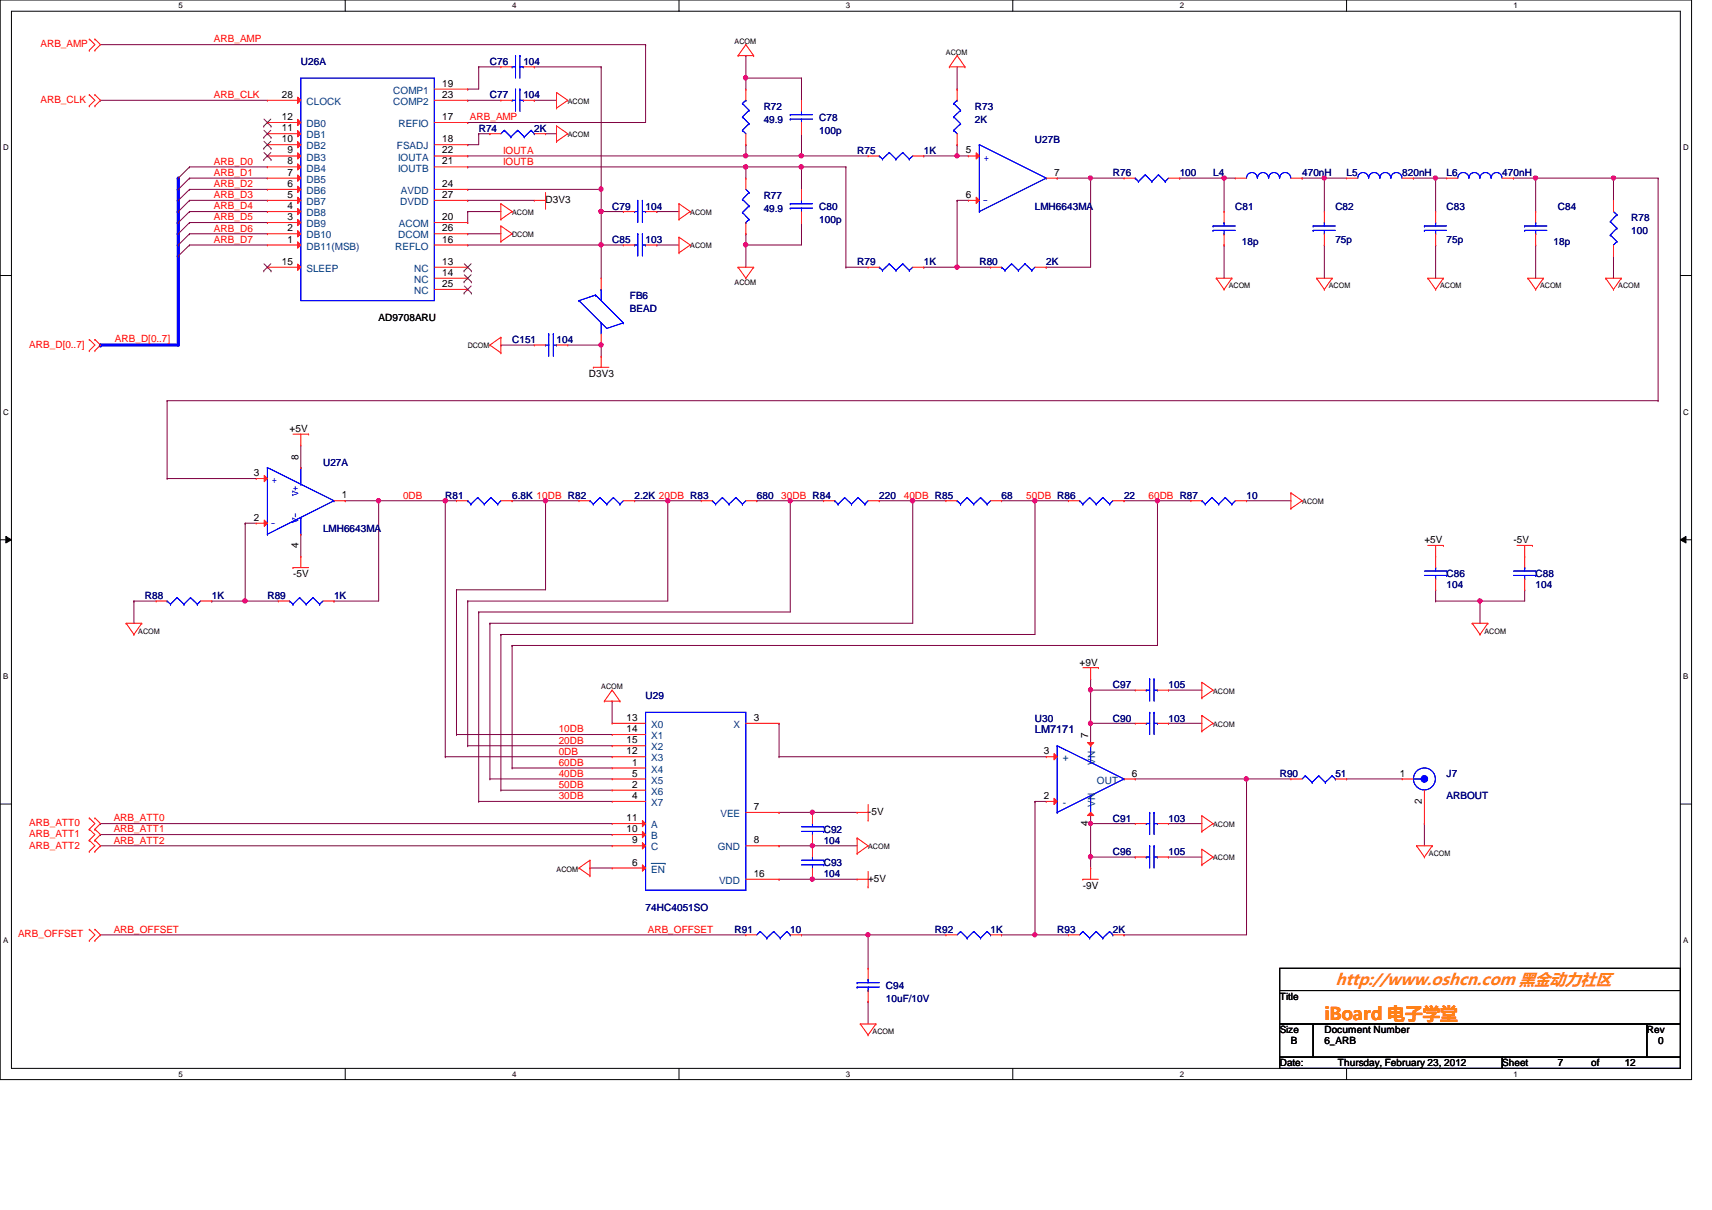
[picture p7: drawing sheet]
<svg xmlns="http://www.w3.org/2000/svg" width="297mm" height="210mm" viewBox="0 0 297 210" stroke-linecap="round" stroke-linejoin="round" font-family="sans-serif">
<defs><g id="words">
<text font-size="3" fill="#ff8000" x="229.8" y="177">iBoard 电子学堂</text>
<text font-size="2.8" fill="#ff8000" x="231.7" y="170.8">http://www.oshcn.com 黑金动力社区</text>
<text font-size="1.9" fill="#000080" x="179.6" y="127.2">LM7171</text>
<g font-size="1.7" fill="#f00">
<text x="7" y="8.2">ARB_AMP</text>
<text x="37.1" y="7.4">ARB_AMP</text>
<text x="7" y="17.8">ARB_CLK</text>
<text x="37.1" y="17">ARB_CLK</text>
<text x="81.5" y="20.9">ARB_AMP</text>
<text x="37.1" y="28.6">ARB_D0</text>
<text x="87.3" y="28.6">IOUTB</text>
<text x="87.3" y="26.7">IOUTA</text>
<text x="37.1" y="30.5">ARB_D1</text>
<text x="37.1" y="32.5">ARB_D2</text>
<text x="37.1" y="34.4">ARB_D3</text>
<text x="37.1" y="36.3">ARB_D4</text>
<text x="37.1" y="38.2">ARB_D5</text>
<text x="37.1" y="40.2">ARB_D6</text>
<text x="37.1" y="42.1">ARB_D7</text>
<text x="19.9" y="59.3">ARB_D[0..7]</text>
<text x="5.1" y="60.3">ARB_D[0..7]</text>
<text x="69.9" y="86.5">0DB</text>
<text x="135.5" y="86.5">30DB R84</text>
<text x="156.8" y="86.5">40DB R85</text>
<text x="178.1" y="86.5">50DB R86</text>
<text x="199.3" y="86.5">60DB R87</text>
<text x="96.9" y="130.9">0DB</text>
<text x="96.9" y="127">10DB</text>
<text x="96.9" y="129">20DB</text>
<text x="96.9" y="132.8">60DB</text>
<text x="96.9" y="134.7">40DB</text>
<text x="96.9" y="136.7">50DB</text>
<text x="5.1" y="143.3">ARB_ATT0</text>
<text x="19.7" y="142.5">ARB_ATT0</text>
<text x="96.9" y="138.6">30DB</text>
<text x="5.1" y="145.2">ARB_ATT1</text>
<text x="5.1" y="147.2">ARB_ATT2</text>
<text x="19.7" y="144.4">ARB_ATT1</text>
<text x="19.7" y="146.3">ARB_ATT2</text>
<text x="19.7" y="161.8">ARB_OFFSET</text>
<text x="112.4" y="161.8">ARB_OFFSET</text>
<text x="3.1" y="162.6">ARB_OFFSET</text>
</g>
<g font-size="1.7" fill="#000080">
<text x="52.2" y="11.3">U26A</text>
<text x="85" y="11.3">C76</text>
<text x="90.8" y="11.3">104</text>
<text x="85" y="17.1">C77</text>
<text x="90.8" y="17.1">104</text>
<text x="83.1" y="22.9">R74</text>
<text x="92.7" y="22.9">2K</text>
<text x="132.5" y="19">R72</text>
<text x="132.5" y="21.3">49.9</text>
<text x="142.2" y="20.9">C78</text>
<text x="142.2" y="23.2">100p</text>
<text x="169.2" y="19">R73</text>
<text x="169.2" y="21.3">2K</text>
<text x="148.7" y="26.7">R75</text>
<text x="160.3" y="26.7">1K</text>
<text x="179.6" y="24.8">U27B</text>
<text x="132.5" y="34.5">R77</text>
<text x="193.1" y="30.6">R76</text>
<text x="204.7" y="30.6">100</text>
<text x="210.5" y="30.6">L4</text>
<text x="225.9" y="30.6">470nH</text>
<text x="233.6" y="30.6">L5</text>
<text x="243.3" y="30.6">820nH</text>
<text x="251" y="30.6">L6</text>
<text x="260.6" y="30.6">470nH</text>
<text x="106.2" y="36.4">C79</text>
<text x="112" y="36.4">104</text>
<text x="132.5" y="36.7">49.9</text>
<text x="142.2" y="36.4">C80</text>
<text x="142.2" y="38.7">100p</text>
<text x="179.6" y="36.4">LMH6643MA</text>
<text x="214.3" y="36.4">C81</text>
<text x="231.7" y="36.4">C82</text>
<text x="251" y="36.4">C83</text>
<text x="270.3" y="36.4">C84</text>
<text x="283" y="38.3">R78</text>
<text x="283" y="40.6">100</text>
<text x="106.2" y="42.2">C85</text>
<text x="112" y="42.2">103</text>
<text x="148.7" y="46">R79</text>
<text x="160.3" y="46">1K</text>
<text x="169.9" y="46">R80</text>
<text x="181.5" y="46">2K</text>
<text x="215.5" y="42.5">18p</text>
<text x="231.7" y="42.2">75p</text>
<text x="251" y="42.2">75p</text>
<text x="269.5" y="42.5">18p</text>
<text x="109.3" y="51.8">FB6</text>
<text x="88.9" y="59.5">C151</text>
<text x="96.6" y="59.5">104</text>
<text x="109.3" y="54.1">BEAD</text>
<text x="56" y="80.8">U27A</text>
<text x="77.3" y="86.6">R81</text>
<text x="88.9" y="86.6">6.8K 10DB R82</text>
<text x="110.1" y="86.6">2.2K 20DB R83</text>
<text x="131.3" y="86.6">680</text>
<text x="152.6" y="86.6">220</text>
<text x="173.8" y="86.6">68</text>
<text x="195" y="86.6">22</text>
<text x="216.3" y="86.6">10</text>
<text x="56" y="92.4">LMH6643MA</text>
<text x="251" y="100.1">C86</text>
<text x="266.4" y="100.1">C88</text>
<text x="25.1" y="103.9">R88</text>
<text x="36.7" y="103.9">1K</text>
<text x="46.4" y="103.9">R89</text>
<text x="58" y="103.9">1K</text>
<text x="251" y="102">104</text>
<text x="266.4" y="102">104</text>
<text x="193.1" y="119.4">C97</text>
<text x="202.7" y="119.4">105</text>
<text x="112" y="121.3">U29</text>
<text x="179.6" y="125.2">U30</text>
<text x="193.1" y="125.2">C90</text>
<text x="202.7" y="125.2">103</text>
<text x="222" y="134.8">R90</text>
<text x="231.7" y="134.8">51</text>
<text x="251" y="134.8">J7</text>
<text x="193.1" y="142.5">C91</text>
<text x="202.7" y="142.5">103</text>
<text x="251" y="138.7">ARBOUT</text>
<text x="142.9" y="144.5">C92</text>
<text x="142.9" y="146.4">104</text>
<text x="193.1" y="148.3">C96</text>
<text x="202.7" y="148.3">105</text>
<text x="142.9" y="150.3">C93</text>
<text x="142.9" y="152.2">104</text>
<text x="112" y="158">74HC4051SO</text>
<text x="127.5" y="161.8">R91</text>
<text x="137.1" y="161.8">10</text>
<text x="162.2" y="161.8">R92</text>
<text x="171.9" y="161.8">1K</text>
<text x="183.4" y="161.8">R93</text>
<text x="193.1" y="161.8">2K</text>
<text x="153.7" y="171.5">C94</text>
<text x="153.7" y="173.8">10uF/10V</text>
</g>
<g font-size="1.7">
<text x="48.9" y="17">28</text>
<text x="76.7" y="17">23</text>
<text x="76.7" y="15">19</text>
<text x="48.9" y="22.8">11</text>
<text x="48.9" y="20.8">12</text>
<text x="76.7" y="20.8">17</text>
<text x="48.9" y="24.7">10</text>
<text x="49.9" y="28.5">8</text>
<text x="49.9" y="26.6">9</text>
<text x="76.7" y="28.5">21</text>
<text x="76.7" y="26.6">22</text>
<text x="76.7" y="24.7">18</text>
<text x="167.6" y="26.6">5</text>
<text x="49.9" y="34.3">5</text>
<text x="49.9" y="32.4">6</text>
<text x="49.9" y="30.5">7</text>
<text x="76.7" y="34.3">27</text>
<text x="76.7" y="32.4">24</text>
<text x="94.7" y="35.2">D3V3</text>
<text x="167.6" y="34.3">6</text>
<text x="182.9" y="30.5">7</text>
<text x="49.9" y="40.1">2</text>
<text x="49.9" y="38.2">3</text>
<text x="49.9" y="36.3">4</text>
<text x="76.7" y="40.1">26</text>
<text x="76.7" y="38.2">20</text>
<text x="48.9" y="45.9">15</text>
<text x="49.9" y="42.1">1</text>
<text x="76.7" y="47.8">14</text>
<text x="76.7" y="45.9">13</text>
<text x="76.7" y="42.1">16</text>
<text x="76.7" y="49.8">25</text>
<text x="65.7" y="55.7">AD9708ARU</text>
<text x="102.2" y="65.3">D3V3</text>
<text x="50.2" y="75">+5V</text>
<text x="44.1" y="82.6">3</text>
<text x="51.8" y="79.8" transform="rotate(-90 51.8 79.8)">8</text>
<text x="59.3" y="86.4">1</text>
<text x="44.1" y="90.3">2</text>
<text x="51.8" y="95" transform="rotate(-90 51.8 95)">4</text>
<text x="247.1" y="94.3">+5V</text>
<text x="262.6" y="94.3">-5V</text>
<text x="50.8" y="100.1">-5V</text>
<text x="187.3" y="115.5">+9V</text>
<text x="108.7" y="125.1">13</text>
<text x="130.8" y="125.1">3</text>
<text x="108.7" y="127">14</text>
<text x="108.7" y="128.9">15</text>
<text x="108.7" y="130.9">12</text>
<text x="181.1" y="130.9">3</text>
<text x="188.8" y="128" transform="rotate(-90 188.8 128)">7</text>
<text x="109.7" y="132.8">1</text>
<text x="109.7" y="134.7">5</text>
<text x="109.7" y="136.7">2</text>
<text x="196.4" y="134.7">6</text>
<text x="242.9" y="134.7">1</text>
<text x="108.7" y="142.5">11</text>
<text x="109.7" y="138.6">4</text>
<text x="130.8" y="140.5">7</text>
<text x="150.6" y="141.4">-5V</text>
<text x="181.1" y="138.6">2</text>
<text x="188.8" y="143.3" transform="rotate(-90 188.8 143.3)">4</text>
<text x="246.7" y="139.4" transform="rotate(-90 246.7 139.4)">2</text>
<text x="108.7" y="144.4">10</text>
<text x="109.7" y="146.3">9</text>
<text x="130.8" y="146.3">8</text>
<text x="109.7" y="150.2">6</text>
<text x="130.8" y="152.1">16</text>
<text x="150.6" y="153">+5V</text>
<text x="187.9" y="154.1">-9V</text>
<text x="222" y="173.4">Title</text>
<text x="222" y="179.2">Size</text>
<text x="229.8" y="179.2">Document Number</text>
<text x="285.7" y="179.2">Rev</text>
<text x="222" y="185">Date:</text>
<text x="224" y="181.1">B</text>
<text x="229.8" y="181.1">6_ARB</text>
<text x="232.1" y="185">Thursday, February 23, 2012</text>
<text x="260.6" y="185">Sheet</text>
<text x="270.3" y="185">7</text>
<text x="276.1" y="185">of</text>
<text x="281.9" y="185">12</text>
<text x="287.7" y="181.1">0</text>
</g>
<g font-size="1.7" fill="#004080">
<text x="68.2" y="16.3">COMP1</text>
<text x="53.2" y="22.1">DB0</text>
<text x="53.2" y="18.2">CLOCK</text>
<text x="68.2" y="18.2">COMP2</text>
<text x="69.1" y="22.1">REFIO</text>
<text x="53.2" y="25.9">DB2</text>
<text x="53.2" y="24">DB1</text>
<text x="53.2" y="29.8">DB4</text>
<text x="53.2" y="27.9">DB3</text>
<text x="68.9" y="25.9">FSADJ</text>
<text x="69.1" y="29.8">IOUTB</text>
<text x="69.1" y="27.9">IOUTA</text>
<text x="53.2" y="35.6">DB7</text>
<text x="53.2" y="33.7">DB6</text>
<text x="53.2" y="31.7">DB5</text>
<text x="69.4" y="35.6">DVDD</text>
<text x="69.6" y="33.7">AVDD</text>
<text x="53.2" y="41.4">DB10</text>
<text x="53.2" y="39.4">DB9</text>
<text x="53.2" y="37.5">DB8</text>
<text x="69.1" y="41.4">DCOM</text>
<text x="69.2" y="39.4">ACOM</text>
<text x="53.2" y="43.3">DB11(MSB)</text>
<text x="53.2" y="47.2">SLEEP</text>
<text x="68.6" y="43.3">REFLO</text>
<text x="71.8" y="47.2">NC</text>
<text x="71.8" y="49.1">NC</text>
<text x="71.8" y="51">NC</text>
<text x="113" y="126.3">X0</text>
<text x="113" y="128.2">X1</text>
<text x="113" y="130.2">X2</text>
<text x="127.3" y="126.3">X</text>
<text x="113" y="132.1">X3</text>
<text x="113" y="134">X4</text>
<text x="113" y="135.9">X5</text>
<text x="113" y="137.9">X6</text>
<text x="184.4" y="132.1">+</text>
<text x="190" y="132.7" transform="rotate(-90 190 132.7)">VN</text>
<text x="190.3" y="135.9">OUT</text>
<text x="113" y="143.7">A</text>
<text x="113" y="139.8">X7</text>
<text x="125" y="141.7">VEE</text>
<text x="184.4" y="139.8">-</text>
<text x="190" y="140" transform="rotate(-90 190 140)">VN</text>
<text x="113" y="145.6">B</text>
<text x="113" y="147.5">C</text>
<text x="124.5" y="147.5">GND</text>
<text x="113" y="151.4">EN</text>
<text x="124.8" y="153.3">VDD</text>
</g>
<g font-size="1.7" fill="#00f">
<text x="170.7" y="27.9">+</text>
<text x="170.5" y="35.2">-</text>
<text x="47.2" y="83.9">+</text>
<text x="51.7" y="86.1" transform="rotate(-90 51.7 86.1)">V+</text>
<text x="46.9" y="91.2">-</text>
<text x="51.7" y="90.8" transform="rotate(-90 51.7 90.8)">V-</text>
</g>
<g font-size="1.4">
<text x="30.9" y="1.4">5</text>
<text x="88.9" y="1.4">4</text>
<text x="146.8" y="1.4">3</text>
<text x="204.7" y="1.4">2</text>
<text x="262.6" y="1.4">1</text>
<text x=".5" y="26.1">D</text>
<text x="292.1" y="26.1">D</text>
<text x=".5" y="71.9">C</text>
<text x="292.1" y="71.9">C</text>
<text x=".5" y="117.8">B</text>
<text x="292.1" y="117.8">B</text>
<text x=".5" y="163.6">A</text>
<text x="292.1" y="163.6">A</text>
<text x="30.9" y="186.8">5</text>
<text x="88.9" y="186.8">4</text>
<text x="146.8" y="186.8">3</text>
<text x="204.7" y="186.8">2</text>
<text x="262.6" y="186.8">1</text>
</g>
<g font-size="1.3">
<text x="127.5" y="7.6">ACOM</text>
<text x="164.1" y="9.5">ACOM</text>
<text x="98.5" y="18">ACOM</text>
<text x="98.5" y="23.8">ACOM</text>
<text x="88.9" y="41.1">DCOM</text>
<text x="88.9" y="37.3">ACOM</text>
<text x="119.8" y="37.3">ACOM</text>
<text x="119.8" y="43.1">ACOM</text>
<text x="127.5" y="49.4">ACOM</text>
<text x="213.2" y="50">ACOM</text>
<text x="230.5" y="50">ACOM</text>
<text x="249.8" y="50">ACOM</text>
<text x="267.2" y="50">ACOM</text>
<text x="280.8" y="50">ACOM</text>
<text x="81.1" y="60.5">DCOM</text>
<text x="225.9" y="87.5">ACOM</text>
<text x="24" y="109.9">ACOM</text>
<text x="257.6" y="109.9">ACOM</text>
<text x="104.3" y="119.5">ACOM</text>
<text x="210.5" y="120.3">ACOM</text>
<text x="210.5" y="126.1">ACOM</text>
<text x="210.5" y="143.5">ACOM</text>
<text x="150.6" y="147.3">ACOM</text>
<text x="210.5" y="149.3">ACOM</text>
<text x="247.9" y="148.5">ACOM</text>
<text x="96.6" y="151.2">ACOM</text>
<text x="151.4" y="179.4">ACOM</text>
</g>
</g></defs>
<path d="M0 0h293.5v187.3h-293.5zM2 1.9h289.5v183.4h-289.5z" fill="none" stroke="#000" stroke-width=".17"/>
<g fill="#fff">
<path d="M30.9 .2h.8v1.5h-.8z"/>
<path d="M30.9 185.5h.8v1.6h-.8z"/>
</g>
<path d="M59.9 0v1.9M59.9 185.3v2" fill="none" stroke="#000" stroke-width=".17"/>
<g fill="#fff">
<path d="M88.9 .2h.7v1.5h-.7z"/>
<path d="M88.9 185.5h.7v1.6h-.7z"/>
</g>
<path d="M117.8 0v1.9M117.8 185.3v2" fill="none" stroke="#000" stroke-width=".17"/>
<g fill="#fff">
<path d="M146.8 .2h.7v1.5h-.7z"/>
<path d="M146.8 185.5h.7v1.6h-.7z"/>
</g>
<path d="M175.7 0v1.9M175.7 185.3v2" fill="none" stroke="#000" stroke-width=".17"/>
<g fill="#fff">
<path d="M204.7 .2h.7v1.5h-.7z"/>
<path d="M204.7 185.5h.7v1.6h-.7z"/>
</g>
<path d="M233.6 0v1.9M233.6 185.3v2" fill="none" stroke="#000" stroke-width=".17"/>
<g fill="#fff">
<path d="M262.6 .2h.8v1.5h-.8z"/>
<path d="M262.6 185.5h.8v1.6h-.8z"/>
<path d="M.5 24.8h1v1.6h-1z"/>
<path d="M292.1 24.8h.9v1.6h-.9z"/>
<path d="M.5 70.7h1v1.5h-1z"/>
<path d="M292.1 70.7h.9v1.5h-.9z"/>
</g>
<path d="M0 47.8h2M291.5 47.8h2" fill="none" stroke="#000" stroke-width=".17"/>
<g fill="#fff">
<path d="M.5 116.5h.9v1.6h-.9z"/>
<path d="M292.1 116.5h.8v1.6h-.8z"/>
</g>
<path d="M0 93.6h2M1 93l1 .6-1 .6zM291.5 93.6l1-.6v1.2zM291.5 93.6h2" fill="none" stroke="#000" stroke-width=".17"/>
<path d="M1 93l1 .6-1 .6zM291.5 93.6l1-.6v1.2z" fill="#000"/>
<g fill="#fff">
<path d="M.5 162.4h.9v1.5h-.9z"/>
<path d="M292.1 162.4h.8v1.5h-.8z"/>
</g>
<path d="M0 139.5h2M291.5 139.5h2" fill="none" stroke="#000" stroke-width=".17"/>
<g fill="none" stroke="#800040" stroke-width=".17">
<path d="M81.1 34.8h.1M81.1 25.1h.1M81.1 21.3h.1M81.1 32.9h.1M81.1 34.8h11.6M81.1 25.1h2M81.1 21.3h30.9M81.1 32.9h23.2M94.7 23.2h.1M94.7 23.2h1.9M104.3 32.9h.1M104.3 32.9v3.8"/>
<path d="M129.4 27.1h.1M129.4 27.1h9.7"/>
</g>
<circle cx="104.3" cy="32.8" r=".38" fill="#f0f"/>
<circle cx="104.3" cy="32.8" r=".38" fill="none" stroke="#f0f" stroke-width=".17"/>
<path d="M104.3 42.5h.1M104.3 42.5h3.9" fill="none" stroke="#800040" stroke-width=".17"/>
<circle cx="104.3" cy="42.5" r=".38" fill="#f0f"/>
<circle cx="104.3" cy="42.5" r=".38" fill="none" stroke="#f0f" stroke-width=".17"/>
<path d="M104.3 42.5h.1M104.3 59.9h.1M104.3 42.5v5.8M104.3 59.9v1.9" fill="none" stroke="#800040" stroke-width=".17"/>
<circle cx="104.3" cy="59.8" r=".37" fill="#f0f"/>
<circle cx="104.3" cy="59.8" r=".37" fill="none" stroke="#f0f" stroke-width=".17"/>
<path d="M104.3 36.7h.1M104.3 36.7h3.9M114 36.7h.1M114 36.7h3.8M114 42.5h.1M114 42.5h3.8" fill="none" stroke="#800040" stroke-width=".17"/>
<circle cx="104.3" cy="36.7" r=".37" fill="#f0f"/>
<circle cx="104.3" cy="36.7" r=".37" fill="none" stroke="#f0f" stroke-width=".17"/>
<g fill="none" stroke="#800040" stroke-width=".17">
<path d="M17.4 17.4h.1M17.4 17.4h29M81.1 17.4h.1M81.1 15.5h.1M81.1 17.4h5.8M83.1 11.6h.1M83.1 11.6h3.8M83.1 11.6v3.9h-2M92.7 11.6h.1M92.7 17.4h.1M92.7 11.6h11.6M92.7 17.4h3.9"/>
<path d="M129.4 25.1h.1M129.4 25.1v2"/>
</g>
<circle cx="129.4" cy="27" r=".37" fill="#f0f"/>
<circle cx="129.4" cy="27" r=".37" fill="none" stroke="#f0f" stroke-width=".17"/>
<path d="M129.4 9.7h.1M129.4 9.7v3.8M129.4 42.5h.1M129.4 42.5v3.9" fill="none" stroke="#800040" stroke-width=".17"/>
<circle cx="129.4" cy="42.5" r=".38" fill="#f0f"/>
<circle cx="129.4" cy="42.5" r=".38" fill="none" stroke="#f0f" stroke-width=".17"/>
<path d="M139.1 23.2h.1M139.1 23.2v3.9" fill="none" stroke="#800040" stroke-width=".17"/>
<circle cx="139" cy="27" r=".37" fill="#f0f"/>
<circle cx="139" cy="27" r=".37" fill="none" stroke="#f0f" stroke-width=".17"/>
<path d="M129.4 13.5h.1M129.4 13.5h9.7M139.1 13.5h.1M139.1 13.5v3.9" fill="none" stroke="#800040" stroke-width=".17"/>
<circle cx="129.4" cy="13.5" r=".38" fill="#f0f"/>
<circle cx="129.4" cy="13.5" r=".38" fill="none" stroke="#f0f" stroke-width=".17"/>
<path d="M129.4 13.5h.1M129.4 13.5v2M129.4 29h.1M129.4 29h9.7M139.1 38.6h.1M139.1 29h.1M139.1 38.6v3.9h-9.7M139.1 29v3.9M129.4 42.5h.1" fill="none" stroke="#800040" stroke-width=".17"/>
<circle cx="139" cy="29" r=".38" fill="#f0f"/>
<circle cx="139" cy="29" r=".38" fill="none" stroke="#f0f" stroke-width=".17"/>
<circle cx="129.4" cy="29" r=".38" fill="#f0f"/>
<circle cx="129.4" cy="29" r=".38" fill="none" stroke="#f0f" stroke-width=".17"/>
<path d="M166.1 25.1h.1M166.1 25.1v2M129.4 40.6h.1M129.4 40.6v1.9" fill="none" stroke="#800040" stroke-width=".17"/>
<circle cx="166" cy="27" r=".37" fill="#f0f"/>
<circle cx="166" cy="27" r=".37" fill="none" stroke="#f0f" stroke-width=".17"/>
<g fill="none" stroke="#800040" stroke-width=".17">
<path d="M81.1 29h.1M81.1 29h48.3M129.4 29h.1M129.4 29v1.9M139.1 27.1h.1M139.1 29h.1M139.1 27.1h11.5M139.1 29h7.7M146.8 29h.1M146.8 29v17.4M146.8 46.4h.1M146.8 46.4h3.8"/>
<path d="M166.1 46.4h.1M166.1 46.4h5.8"/>
</g>
<circle cx="166" cy="46.3" r=".37" fill="#f0f"/>
<circle cx="166" cy="46.3" r=".37" fill="none" stroke="#f0f" stroke-width=".17"/>
<path d="M166.1 34.8h.1M166.1 34.8v11.6M189.2 30.9h.1M189.2 30.9v15.5h-7.7M181.5 46.4h.1" fill="none" stroke="#800040" stroke-width=".17"/>
<circle cx="189.2" cy="30.9" r=".37" fill="#f0f"/>
<circle cx="189.2" cy="30.9" r=".37" fill="none" stroke="#f0f" stroke-width=".17"/>
<path d="M183.4 30.9h.1M183.4 30.9h5.8M212.4 30.9h.1M212.4 30.9v5.8" fill="none" stroke="#800040" stroke-width=".17"/>
<circle cx="212.4" cy="30.9" r=".37" fill="#f0f"/>
<circle cx="212.4" cy="30.9" r=".37" fill="none" stroke="#f0f" stroke-width=".17"/>
<path d="M229.8 30.9h.1M229.8 30.9v5.8M249.1 30.9h.1M249.1 30.9h1.9" fill="none" stroke="#800040" stroke-width=".17"/>
<circle cx="229.8" cy="30.9" r=".37" fill="#f0f"/>
<circle cx="229.8" cy="30.9" r=".37" fill="none" stroke="#f0f" stroke-width=".17"/>
<path d="M249.1 30.9h.1M249.1 30.9v5.8M262.6 30.9h.1M262.6 30.9h3.8" fill="none" stroke="#800040" stroke-width=".17"/>
<circle cx="249.1" cy="30.9" r=".37" fill="#f0f"/>
<circle cx="249.1" cy="30.9" r=".37" fill="none" stroke="#f0f" stroke-width=".17"/>
<path d="M266.4 30.9h.1M266.4 30.9v5.8" fill="none" stroke="#800040" stroke-width=".17"/>
<circle cx="266.4" cy="30.9" r=".37" fill="#f0f"/>
<circle cx="266.4" cy="30.9" r=".37" fill="none" stroke="#f0f" stroke-width=".17"/>
<path d="M266.4 30.9h.1M266.4 30.9h13.5M212.4 42.5h.1M212.4 42.5v5.8" fill="none" stroke="#800040" stroke-width=".17"/>
<circle cx="280" cy="30.9" r=".37" fill="#f0f"/>
<circle cx="280" cy="30.9" r=".37" fill="none" stroke="#f0f" stroke-width=".17"/>
<g fill="none" stroke="#800040" stroke-width=".17">
<path d="M189.2 30.9h.1M189.2 30.9h5.8M204.7 30.9h.1M204.7 30.9h9.6M212.4 30.9h.1M225.9 30.9h.1M225.9 30.9h7.7M229.8 30.9h.1M245.2 30.9h.1M245.2 30.9h3.9M279.9 30.9h.1M279.9 30.9v3.9"/>
<path d="M229.8 42.5h.1M229.8 42.5v5.8M249.1 42.5h.1M249.1 42.5v5.8M266.4 42.5h.1M266.4 42.5v5.8M279.9 44.4h.1M279.9 44.4v3.9M29 83h.1M29 83h15.4M42.5 104.3h.1M42.5 104.3h5.8"/>
</g>
<circle cx="42.5" cy="104.2" r=".37" fill="#f0f"/>
<circle cx="42.5" cy="104.2" r=".37" fill="none" stroke="#f0f" stroke-width=".17"/>
<path d="M42.5 90.8h.1M42.5 90.8v13.5M59.9 86.9h.1M59.9 86.9h5.8M65.7 86.9h.1M65.7 86.9v17.4" fill="none" stroke="#800040" stroke-width=".17"/>
<circle cx="65.7" cy="86.9" r=".38" fill="#f0f"/>
<circle cx="65.7" cy="86.9" r=".38" fill="none" stroke="#f0f" stroke-width=".17"/>
<g fill="none" stroke="#800040" stroke-width=".17">
<path d="M279.9 30.9h.1M279.9 30.9h7.8M287.7 30.9h.1M287.7 30.9v38.6M29 69.5h.1M29 69.5h258.7M29 69.5v13.5M287.7 69.5h.1M77.3 86.9h.1M77.3 86.9h1.9M94.7 86.9h.1M94.7 86.9h5.8"/>
<path d="M115.9 86.9h.1M115.9 86.9h5.8M137.1 86.9h.1M137.1 86.9h5.8M158.4 86.9h.1M158.4 86.9h5.7M179.6 86.9h.1M179.6 86.9h5.8M200.8 86.9h.1M200.8 86.9h5.8M216.3 86.9h.1M216.3 86.9h7.7"/>
<path d="M23.2 104.3h.1M23.2 104.3h3.9M23.2 104.3v3.8M36.7 104.3h.1M36.7 104.3h5.8M58 104.3h.1M58 104.3h7.7M106.2 121.6h.1M106.2 121.6v3.9M17.4 142.9h.1M17.4 144.8h.1M17.4 146.7h.1"/>
<path d="M17.4 142.9h88.8M17.4 144.8h88.8M17.4 146.7h88.8M102.4 150.6h.1M102.4 150.6h3.8M141 146.7h.1M141 146.7h7.7"/>
</g>
<circle cx="140.9" cy="146.7" r=".37" fill="#f0f"/>
<circle cx="140.9" cy="146.7" r=".37" fill="none" stroke="#f0f" stroke-width=".17"/>
<path d="M135.2 131.3h.1M135.2 131.3h46.3M141 152.5h.1M141 152.5h7.7" fill="none" stroke="#800040" stroke-width=".17"/>
<circle cx="140.9" cy="152.5" r=".37" fill="#f0f"/>
<circle cx="140.9" cy="152.5" r=".37" fill="none" stroke="#f0f" stroke-width=".17"/>
<path d="M141 140.9h.1M141 140.9h7.7" fill="none" stroke="#800040" stroke-width=".17"/>
<circle cx="140.9" cy="140.9" r=".37" fill="#f0f"/>
<circle cx="140.9" cy="140.9" r=".37" fill="none" stroke="#f0f" stroke-width=".17"/>
<path d="M179.6 139h.1M179.6 139h1.9M179.6 139v23.2M179.6 162.2h.1M179.6 162.2h5.8" fill="none" stroke="#800040" stroke-width=".17"/>
<circle cx="179.5" cy="162.2" r=".37" fill="#f0f"/>
<circle cx="179.5" cy="162.2" r=".37" fill="none" stroke="#f0f" stroke-width=".17"/>
<path d="M197 135.1h.1M197 135.1h19.3M216.3 135.1h.1M216.3 135.1v27.1" fill="none" stroke="#800040" stroke-width=".17"/>
<circle cx="216.2" cy="135.1" r=".38" fill="#f0f"/>
<circle cx="216.2" cy="135.1" r=".38" fill="none" stroke="#f0f" stroke-width=".17"/>
<path d="M150.6 162.2h.1M150.6 173.7h.1M150.6 162.2h13.5M150.6 162.2v5.8M150.6 173.7v3.9M195 162.2h.1M195 162.2h21.3" fill="none" stroke="#800040" stroke-width=".17"/>
<circle cx="150.6" cy="162.2" r=".37" fill="#f0f"/>
<circle cx="150.6" cy="162.2" r=".37" fill="none" stroke="#f0f" stroke-width=".17"/>
<g fill="none" stroke="#800040" stroke-width=".17">
<path d="M94.7 86.9h.1M94.7 86.9v15.4h-15.5M79.2 102.3h.1M216.3 135.1h.1M216.3 135.1h7.7M233.6 135.1h.1M233.6 135.1h9.7M247.1 142.9h.1M247.1 142.9v3.8M17.4 162.2h.1M17.4 162.2h112M139.1 162.2h.1"/>
<path d="M139.1 162.2h11.5M173.8 162.2h.1M173.8 162.2h5.8"/>
</g>
<circle cx="94.6" cy="86.9" r=".38" fill="#f0f"/>
<circle cx="94.6" cy="86.9" r=".38" fill="none" stroke="#f0f" stroke-width=".17"/>
<path d="M88.9 86.9h.1M88.9 86.9h5.8M115.9 86.9h.1M115.9 86.9v17.4h-34.8M81.1 104.3h.1" fill="none" stroke="#800040" stroke-width=".17"/>
<circle cx="115.9" cy="86.9" r=".38" fill="#f0f"/>
<circle cx="115.9" cy="86.9" r=".38" fill="none" stroke="#f0f" stroke-width=".17"/>
<path d="M110.1 86.9h.1M110.1 86.9h5.8M137.1 86.9h.1M137.1 86.9v19.3h-54M83.1 106.2h.1" fill="none" stroke="#800040" stroke-width=".17"/>
<circle cx="137.1" cy="86.9" r=".38" fill="#f0f"/>
<circle cx="137.1" cy="86.9" r=".38" fill="none" stroke="#f0f" stroke-width=".17"/>
<path d="M131.3 86.9h.1M131.3 86.9h5.8M158.4 86.9h.1M158.4 86.9v21.2h-73.4M85 108.1h.1" fill="none" stroke="#800040" stroke-width=".17"/>
<circle cx="158.3" cy="86.9" r=".38" fill="#f0f"/>
<circle cx="158.3" cy="86.9" r=".38" fill="none" stroke="#f0f" stroke-width=".17"/>
<path d="M152.6 86.9h.1M152.6 86.9h5.8M179.6 86.9h.1M179.6 86.9v23.2h-92.7M86.9 110.1h.1" fill="none" stroke="#800040" stroke-width=".17"/>
<circle cx="179.5" cy="86.9" r=".38" fill="#f0f"/>
<circle cx="179.5" cy="86.9" r=".38" fill="none" stroke="#f0f" stroke-width=".17"/>
<path d="M65.7 86.9h.1M65.7 86.9h11.6M173.8 86.9h.1M173.8 86.9h5.8M200.8 86.9h.1M200.8 86.9v25.1h-111.9M88.9 112h.1" fill="none" stroke="#800040" stroke-width=".17"/>
<circle cx="200.8" cy="86.9" r=".38" fill="#f0f"/>
<circle cx="200.8" cy="86.9" r=".38" fill="none" stroke="#f0f" stroke-width=".17"/>
<path d="M195 86.9h.1M195 86.9h5.8" fill="none" stroke="#800040" stroke-width=".17"/>
<path d="M30.9 30.9v2" fill="none" stroke="#00f" stroke-width=".55"/>
<circle cx="30.9" cy="30.9" r=".28" fill="#00f"/>
<path d="M30.9 42.5v1.9" fill="none" stroke="#00f" stroke-width=".55"/>
<circle cx="30.9" cy="42.5" r=".28" fill="#00f"/>
<path d="M30.9 44.4v15.5" fill="none" stroke="#00f" stroke-width=".55"/>
<circle cx="30.9" cy="44.4" r=".28" fill="#00f"/>
<path d="M30.9 32.9v1.9" fill="none" stroke="#00f" stroke-width=".55"/>
<circle cx="30.9" cy="32.9" r=".28" fill="#00f"/>
<path d="M30.9 36.7v1.9" fill="none" stroke="#00f" stroke-width=".55"/>
<circle cx="30.9" cy="36.7" r=".28" fill="#00f"/>
<path d="M30.9 40.6v1.9" fill="none" stroke="#00f" stroke-width=".55"/>
<circle cx="30.9" cy="40.6" r=".28" fill="#00f"/>
<path d="M30.9 38.6v2" fill="none" stroke="#00f" stroke-width=".55"/>
<circle cx="30.9" cy="38.6" r=".28" fill="#00f"/>
<path d="M30.9 34.8v1.9" fill="none" stroke="#00f" stroke-width=".55"/>
<circle cx="30.9" cy="34.8" r=".28" fill="#00f"/>
<path d="M17.4 59.9h13.5" fill="none" stroke="#00f" stroke-width=".55"/>
<circle cx="17.4" cy="59.9" r=".28" fill="#00f"/>
<g fill="none" stroke="#800040" stroke-width=".17">
<path d="M104.3 11.6h.1M104.3 11.6v21.3M32.9 29h.1M32.9 30.9h.1M32.9 32.9h.1M32.9 34.8h.1M32.9 36.7h.1M32.9 38.6h.1M32.9 29h13.5M32.9 30.9h13.5M32.9 32.9h13.5M32.9 34.8h13.5"/>
<path d="M32.9 36.7h13.5M32.9 38.6h13.5M81.1 27.1h.1M81.1 27.1h48.3M104.3 36.7h.1M104.3 36.7v5.8h-23.2M32.9 40.6h.1M32.9 42.5h.1M32.9 40.6h13.5M32.9 42.5h13.5M81.1 42.5h.1M160.3 46.4h.1"/>
<path d="M160.3 46.4h5.8"/>
</g>
<circle cx="104.3" cy="36.7" r=".37" fill="#f0f"/>
<circle cx="104.3" cy="36.7" r=".37" fill="none" stroke="#f0f" stroke-width=".17"/>
<g fill="none" stroke="#800040" stroke-width=".17">
<path d="M17.4 7.7h94.6M112 7.7h.1M112 7.7v13.6M81.1 40.6h.1M81.1 40.6h5.8M256.8 104.3h.1M256.8 104.3v3.8M202.7 125.5h.1M202.7 125.5h5.8M135.2 140.9h.1M135.2 146.7h.1M135.2 152.5h.1"/>
<path d="M135.2 140.9h5.8M135.2 146.7h5.8M135.2 152.5h5.8M189.2 148.7h.1M189.2 142.9h.1M189.2 142.9h7.8M189.2 142.9v5.8M202.7 142.9h.1M202.7 142.9h5.8"/>
</g>
<circle cx="189.2" cy="142.8" r=".37" fill="#f0f"/>
<circle cx="189.2" cy="142.8" r=".37" fill="none" stroke="#f0f" stroke-width=".17"/>
<path d="M189.2 125.5h.1M189.2 125.5v3.9" fill="none" stroke="#800040" stroke-width=".17"/>
<circle cx="189.2" cy="125.5" r=".38" fill="#f0f"/>
<circle cx="189.2" cy="125.5" r=".38" fill="none" stroke="#f0f" stroke-width=".17"/>
<g fill="none" stroke="#800040" stroke-width=".17">
<path d="M81.1 36.7h.1M81.1 38.6h.1M81.1 36.7h5.8M81.1 36.7v1.9M86.9 59.9h.1M86.9 59.9h5.8M98.5 59.9h5.8M104.3 59.9h.1M77.3 86.9h.1M77.3 86.9v44.4M77.3 131.3h.1M77.3 131.3h28.9"/>
<path d="M189.2 125.5h.1M189.2 125.5h7.8"/>
</g>
<circle cx="77.3" cy="86.9" r=".38" fill="#f0f"/>
<circle cx="77.3" cy="86.9" r=".38" fill="none" stroke="#f0f" stroke-width=".17"/>
<g fill="none" stroke="#800040" stroke-width=".17">
<path d="M166.1 15.5h.1M166.1 11.6v3.9M83.1 23.2h.1M83.1 23.2v1.9M83.1 23.2h1.9M85 23.2h.1M160.3 27.1h.1M160.3 27.1h7.7M166.1 34.8h.1M166.1 27.1h.1M166.1 34.8h1.9M42.5 90.8h.1"/>
<path d="M42.5 90.8h1.9M79.2 102.3h.1M79.2 102.3v25.1M81.1 104.3h.1M81.1 104.3v25.1M83.1 106.2h.1M83.1 106.2v32.8M85 108.1h.1M85 108.1v27M86.9 110.1h.1M86.9 110.1v27M88.9 112h.1"/>
<path d="M88.9 112v21.2M256.8 104.3h.1M256.8 104.3h7.7M79.2 127.4h.1M79.2 127.4h27M81.1 129.4h.1M81.1 129.4h25.1M83.1 139h.1M83.1 139h23.1M85 135.1h.1M85 135.1h21.2M86.9 137.1h.1"/>
<path d="M86.9 137.1h19.3M88.9 133.2h.1M88.9 133.2h17.3"/>
</g>
<circle cx="256.8" cy="104.2" r=".37" fill="#f0f"/>
<circle cx="256.8" cy="104.2" r=".37" fill="none" stroke="#f0f" stroke-width=".17"/>
<g fill="none" stroke="#800040" stroke-width=".17">
<path d="M52.2 77.2v3.9M52.2 81.1h.1M52.2 96.5h.1M52.2 92.7v3.8M189.2 119.7h.1M189.2 119.7v5.8M189.2 119.7h7.8M249.1 104.3h.1M249.1 102.3h.1M249.1 104.3h7.7M249.1 102.3v2M264.5 102.3h.1"/>
<path d="M264.5 102.3v2M135.2 125.5h.1M135.2 125.5v5.8M189.2 140.9h.1M189.2 140.9v2M202.7 148.7h.1M202.7 148.7h5.8"/>
</g>
<circle cx="189.2" cy="119.7" r=".38" fill="#f0f"/>
<circle cx="189.2" cy="119.7" r=".38" fill="none" stroke="#f0f" stroke-width=".17"/>
<path d="M189.2 117.8h.1M189.2 117.8v1.9M202.7 119.7h.1M202.7 119.7h5.8M189.2 148.7h7.8M197 148.7h.1" fill="none" stroke="#800040" stroke-width=".17"/>
<circle cx="189.2" cy="148.6" r=".38" fill="#f0f"/>
<circle cx="189.2" cy="148.6" r=".38" fill="none" stroke="#f0f" stroke-width=".17"/>
<g fill="none" stroke="#800040" stroke-width=".17">
<path d="M30.9 38.6h.1M30.9 36.7h.1M30.9 34.8h.1M30.9 32.9h.1M30.9 30.9h.1M32.9 38.6l-2 2M32.9 36.7l-2 1.9M32.9 34.8l-2 1.9M32.9 32.9l-2 1.9M32.9 30.9l-2 2M32.9 29l-2 1.9M30.9 44.4h.1"/>
<path d="M30.9 42.5h.1M30.9 40.6h.1M32.9 42.5l-2 1.9M32.9 40.6l-2 1.9M189.2 150.6h.1M189.2 148.7v1.9"/>
</g>
<g fill="none" stroke="#f00" stroke-width=".17">
<path d="M15.5 16.4h.1M15.5 18.4h.1M15.5 6.8h.1M15.5 8.7h.1M15.5 16.4l1 1-1 1M15.5 6.8l1 .9-1 1M16.5 18.4h.1M16.5 16.4h.1M16.5 8.7h.1M16.5 6.8h.1M16.5 16.4l.9 1-.9 1M16.5 6.8l.9 .9-.9 1"/>
<path d="M96.6 18.8h.1M96.6 16h.1M96.6 16v2.8M96.6 16l1.9 1.4M98.5 17.4h.1M98.5 17.4l-1.9 1.4M128.1 9.7h.1M128.1 9.7h2.7M129.4 7.7h.1M129.4 7.7l1.4 2M129.4 7.7l-1.3 2M130.8 9.7h.1"/>
<path d="M164.7 11.6h.1M164.7 11.6h2.7M166.1 9.7h.1M166.1 9.7l1.3 1.9M166.1 9.7l-1.4 1.9M167.4 11.6h.1M86.9 39.2h.1M86.9 38.1h.1M86.9 35.3h.1M86.9 39.2l2 1.4M86.9 35.3v2.8M86.9 39.2v2.7"/>
<path d="M86.9 35.3l2 1.4M88.9 36.7h.1M88.9 36.7l-2 1.4M92.7 34.8h.1M92.7 34.8h2M94.7 36.1h.1M94.7 33.4v2.7M96.6 24.6h.1M96.6 21.8h.1M96.6 21.8l1.9 1.4M96.6 21.8v2.8M98.5 23.2h.1"/>
<path d="M98.5 23.2l-1.9 1.4M117.8 38.1h.1M117.8 35.3h.1M117.8 35.3l2 1.4M117.8 35.3v2.8M119.8 36.7h.1M119.8 36.7l-2 1.4M139.1 38.6h.1M139.1 32.9h.1M139.1 32.9v1.9M139.1 36.7v1.9M15.5 58.9h.1"/>
<path d="M15.5 58.9l1 1-1 .9M16.5 58.9h.1M16.5 58.9l.9 1-.9 .9M85 59.9h.1M85 59.9l1.9 1.3M86.9 41.9h.1M86.9 58.5h.1M86.9 58.5v2.7M86.9 58.5l-1.9 1.4M88.9 40.6h.1M88.9 40.6l-2 1.3M117.8 43.9h.1"/>
<path d="M117.8 41.1h.1M117.8 41.1v2.8M117.8 41.1l2 1.4M119.8 42.5h.1M119.8 42.5l-2 1.4M128.1 46.4h.1M128.1 46.4l1.3 1.9M128.1 46.4h2.7M129.4 48.3h.1M130.8 46.4h.1M130.8 46.4l-1.4 1.9M211 48.3h.1"/>
<path d="M211 48.3h2.7M211 48.3l1.4 1.9M212.4 50.2h.1M213.7 48.3h.1M213.7 48.3l-1.3 1.9M228.4 48.3h.1M228.4 48.3h2.7M228.4 48.3l1.4 1.9M229.8 50.2h.1M231.1 48.3h.1M231.1 48.3l-1.3 1.9M247.7 48.3h.1"/>
<path d="M247.7 48.3h2.7M247.7 48.3l1.4 1.9M249.1 50.2h.1M250.4 48.3h.1M250.4 48.3l-1.3 1.9M265.1 48.3h.1M265.1 48.3h2.7M265.1 48.3l1.3 1.9M266.4 50.2h.1M267.8 48.3h.1M267.8 48.3l-1.4 1.9M278.6 48.3h.1"/>
<path d="M278.6 48.3l1.3 1.9M278.6 48.3h2.7M279.9 50.2h.1M281.3 48.3h.1M281.3 48.3l-1.4 1.9M15.5 60.8h.1M16.5 60.8h.1M50.8 75.3h2.7M52.2 77.2h.1M52.2 75.3v1.9M53.5 75.3h.1M86.9 61.2h.1"/>
<path d="M103 63.7h.1M103 63.7h2.7M104.3 61.8h.1M104.3 61.8v1.9M50.8 98.5h.1M50.8 98.5h2.7M52.2 96.5h.1M52.2 96.5v2M224 88.2h.1M224 85.5h.1M224 85.5l1.9 1.4M224 85.5v2.7"/>
<path d="M225.9 86.9h.1M225.9 86.9l-1.9 1.3M247.7 94.6h2.7M249.1 96.5h.1M249.1 94.6v1.9M250.4 94.6h.1M263.2 94.6h2.7M264.5 96.5h.1M264.5 94.6v1.9M265.9 94.6h.1M21.9 108.1h.1M21.9 108.1l1.3 2"/>
<path d="M21.9 108.1h2.7M23.2 110.1h.1M24.6 108.1h.1M24.6 108.1l-1.4 2M106.2 119.7h.1M106.2 119.7l1.4 1.9M106.2 119.7l-1.3 1.9M187.9 115.8h2.7M189.2 117.8h.1M189.2 115.8v2M190.6 115.8h.1M208.5 118.4h.1"/>
<path d="M208.5 118.4v2.7M208.5 118.4l2 1.3M210.5 119.7h.1M210.5 119.7l-2 1.4M255.4 108.1h.1M255.4 108.1h2.7M255.4 108.1l1.4 2M256.8 110.1h.1M258.1 108.1h.1M258.1 108.1l-1.3 2M104.9 121.6h.1M104.9 121.6h2.7"/>
<path d="M107.6 121.6h.1M150.6 139.6v2.7M208.5 126.8h.1M208.5 124.1h.1M208.5 121.1h.1M208.5 124.1l2 1.4M208.5 124.1v2.7M210.5 125.5h.1M210.5 125.5l-2 1.3M15.5 141.9h.1M15.5 143.8h.1M15.5 145.8h.1"/>
<path d="M15.5 147.7h.1M15.5 141.9l1 1-1 .9M15.5 143.8l1 1-1 1M15.5 145.8l1 .9-1 1M16.5 143.8h.1M16.5 141.9h.1M16.5 145.8h.1M16.5 147.7h.1M16.5 141.9l.9 1-.9 .9M16.5 143.8l.9 1-.9 1M16.5 145.8l.9 .9-.9 1M100.5 150.6h.1"/>
<path d="M100.5 150.6l1.9 1.3M102.4 149.2h.1M102.4 151.9h.1M102.4 149.2l-1.9 1.4M102.4 149.2v2.7M148.7 148.1h.1M148.7 145.4h.1M148.7 152.5h.1M148.7 140.9h.1M148.7 145.4l1.9 1.3M148.7 145.4v2.7M148.7 152.5h1.9"/>
<path d="M148.7 140.9h1.9M150.6 146.7h.1M150.6 153.9h.1M150.6 142.3h.1M150.6 146.7l-1.9 1.4M150.6 151.2v2.7M187.9 152.5h.1M187.9 152.5h2.7M189.2 150.6h.1M189.2 150.6v1.9M208.5 144.2h.1M208.5 141.5h.1"/>
<path d="M208.5 150h.1M208.5 147.3h.1M208.5 141.5v2.7M208.5 147.3v2.7M208.5 141.5l2 1.4M208.5 147.3l2 1.4M210.5 142.9h.1M210.5 148.7h.1M210.5 142.9l-2 1.3M210.5 148.7l-2 1.3M245.8 146.7h.1M245.8 146.7l1.3 2"/>
<path d="M245.8 146.7h2.7M247.1 148.7h.1M248.5 146.7h.1M248.5 146.7l-1.4 2M15.5 161.2h.1M15.5 163.2h.1M15.5 161.2l1 1-1 1M16.5 163.2h.1M16.5 161.2h.1M16.5 161.2l.9 1-.9 1M149.3 177.6h.1M149.3 177.6l1.3 1.9"/>
<path d="M149.3 177.6h2.7M150.6 179.5h.1M152 177.6h.1M152 177.6l-1.4 1.9"/>
</g>
<path d="M222 168h69.5v3.8h-69.5zM222 171.8h69.5v5.8h-69.5zM222 177.6h5.8v5.8h-5.8zM227.8 177.6h57.9v5.8h-57.9zM285.7 177.6h5.8v5.8h-5.8zM222 183.4h38.6v1.9h-38.6zM260.6 183.4h30.9v1.9h-30.9z" fill="none" stroke="#000" stroke-width=".17"/>
<g fill="none" stroke="#00f" stroke-width=".17">
<path d="M137.1 35.3h.1M137.1 36.1h.1M137.1 35.3h3.9M137.1 36.1h3.9M139.1 36.7h.1M139.1 34.8h.1M139.1 34.8v.5M139.1 36.1v.6M169.9 25.1h.1M169.9 36.7h.1M169.9 25.1l11.6 5.8M169.9 25.1v11.6"/>
<path d="M181.5 30.9h.1M181.5 30.9l-11.6 5.8"/>
</g>
<path d="M169.4 26.5l.5 .6-.5 .5z" fill="#f00"/>
<path d="M168 27.1h.1M168 27.1h1.9M169.4 26.5l.5 .6-.5 .5z" fill="none" stroke="#f00" stroke-width=".17"/>
<path d="M169.4 34.2l.5 .6-.5 .5z" fill="#f00"/>
<g fill="none" stroke="#f00" stroke-width=".17">
<path d="M139.1 17.4h.1M139.1 17.4v1.9M166.1 15.5h.1M166.1 15.5v1.9M85 23.2h.1M85 23.2h1.9M92.7 23.2h2M94.7 23.2h.1M129.4 30.9h.1M129.4 30.9v2M129.4 38.6v2M139.1 23.2h.1"/>
<path d="M139.1 21.3v1.9M166.1 25.1h.1M166.1 23.2v1.9M168 34.8h.1M168 34.8h1.9M169.4 34.2l.5 .6-.5 .5zM181.5 30.9h1.9M183.4 30.9h.1M195 30.9h.1M195 30.9h2M202.7 30.9h2M204.7 30.9h.1"/>
<path d="M92.7 59.9h.1M92.7 59.9h2M96.6 59.9h1.9M98.5 59.9h.1M104.3 59.9h.1M104.3 48.3h.1M104.3 48.3v1.9M104.3 57.9v2M129.4 40.6h.1M171.9 46.4h.1M171.9 46.4h1.9M179.6 46.4h1.9"/>
<path d="M181.5 46.4h.1M100.5 86.9h.1M100.5 86.9h1.9M108.2 86.9h1.9M110.1 86.9h.1M121.7 86.9h.1M121.7 86.9h1.9M129.4 86.9h1.9M131.3 86.9h.1M206.6 86.9h.1M206.6 86.9h1.9M214.3 86.9h2"/>
<path d="M216.3 86.9h.1M48.3 104.3h.1M48.3 104.3h1.9M56 104.3h2M58 104.3h.1M141 140.9h.1M141 146.7h.1M141 140.9v2M141 144.8v1.9M197 148.7h.1M197 148.7h1.9M200.8 148.7h1.9"/>
<path d="M202.7 148.7h.1M150.6 173.7h.1M150.6 168h.1M150.6 168v1.9M150.6 171.8v1.9M164.1 162.2h.1M164.1 162.2h2M171.9 162.2h1.9M173.8 162.2h.1"/>
</g>
<g fill="none" stroke="#00f" stroke-width=".17">
<path d="M137.1 19.9h.1M137.1 19.9h3.9M139.1 19.3h.1M139.1 19.3v.6M165.5 17.9h.1M165.5 17.9l1.2 1.2M166.1 17.4h.1M166.1 17.4l-.6 .5M166.7 19.1h.1M166.7 19.1l-1.2 1.2M87.5 22.6h.1M87.5 22.6l-.6 .6"/>
<path d="M87.5 22.6l1.1 1.1M88.6 23.7h.1M89.8 22.6h.1M89.8 22.6l-1.2 1.1M89.8 22.6l1.2 1.1M91 23.7h.1M92.2 22.6h.1M92.2 22.6l-1.2 1.1M92.2 22.6l.5 .6M92.7 23.2h.1M128.8 34.6h.1M128.8 36.9h.1"/>
<path d="M128.8 34.6l1.2 1.1M128.8 36.9l1.2 1.2M129.4 38.6h.1M129.4 32.9l.6 .5M130 33.4h.1M130 35.7h.1M130 38.1h.1M130 33.4l-1.2 1.2M130 35.7l-1.2 1.2M130 38.1l-.6 .5M137.1 20.7h.1M137.1 20.7h3.9"/>
<path d="M139.1 21.3h.1M139.1 20.7v.6M165.5 22.6h.1M165.5 20.3h.1M165.5 22.6l.6 .6M165.5 20.3l1.2 1.2M166.7 21.5h.1M166.7 21.5l-1.2 1.1M197 30.9h.1M197 30.9l.5 .6M197.5 31.5h.1M198.7 30.3h.1"/>
<path d="M198.7 30.3l1.2 1.2M198.7 30.3l-1.2 1.2M199.9 31.5h.1M201 30.3h.1M201 30.3l1.2 1.2M201 30.3l-1.1 1.2M202.2 31.5h.1M202.7 30.9l-.5 .6M94.7 59.9h.1M94.7 59.9h.5M95.2 57.9h.1M95.2 57.9v3.9"/>
<path d="M96 57.9h.1M96 57.9v3.9M96 59.9h.6M96.6 59.9h.1M100.5 52.2h.1M100.5 52.2l4.8 4.8 2.9-1M103.3 51.2h.1M103.3 51.2l4.9 4.8M103.3 51.2l-2.8 1M104.3 56h.1M104.3 50.2h.1M104.3 50.2v2"/>
<path d="M104.3 56v1.9M108.2 56h.1M173.8 46.4h.1M173.8 46.4l.6 .5M174.4 46.9h.1M175.5 45.8h.1M175.5 45.8l1.2 1.1M175.5 45.8l-1.1 1.1M176.7 46.9h.1M177.8 45.8h.1M177.8 45.8l1.2 1.1M177.8 45.8l-1.1 1.1"/>
<path d="M179 46.9h.1M179.6 46.4l-.6 .5M102.4 86.9h.1M102.4 86.9l.6 .6M103 87.5h.1M104.1 86.3h.1M104.1 86.3l1.2 1.2M104.1 86.3l-1.1 1.2M105.3 87.5h.1M106.4 86.3h.1M106.4 86.3l1.2 1.2M106.4 86.3l-1.1 1.2"/>
<path d="M107.6 87.5h.1M108.2 86.9l-.6 .6M123.6 86.9h.1M123.6 86.9l.6 .6M124.2 87.5h.1M125.3 86.3h.1M125.3 86.3l1.2 1.2M125.3 86.3l-1.1 1.2M126.5 87.5h.1M127.7 86.3h.1M127.7 86.3l1.1 1.2M127.7 86.3l-1.2 1.2"/>
<path d="M128.8 87.5h.1M129.4 86.9l-.6 .6M208.5 86.9h.1M208.5 86.9l.6 .6M209.1 87.5h.1M210.3 86.3h.1M210.3 86.3l1.2 1.2M210.3 86.3l-1.2 1.2M211.5 87.5h.1M212.6 86.3h.1M212.6 86.3l1.1 1.2M212.6 86.3l-1.1 1.2"/>
<path d="M213.7 87.5h.1M214.3 86.9l-.6 .6M50.2 104.3h.1M50.2 104.3l.6 .5M50.8 104.8h.1M52 103.7h.1M52 103.7l1.1 1.1M52 103.7l-1.2 1.1M53.1 104.8h.1M54.3 103.7h.1M54.3 103.7l1.2 1.1M54.3 103.7l-1.2 1.1"/>
<path d="M55.5 104.8h.1M56 104.3l-.5 .5M112 123.6h17.4v30.8h-17.4zM139.1 144.2h3.8M139.1 143.4h3.8M141 142.9h.1M141 144.8h.1M141 142.9v.5M141 144.2v.6M142.9 144.2h.1M142.9 143.4h.1M198.9 148.7h.1"/>
<path d="M198.9 148.7h.6M199.5 146.7h.1M199.5 146.7v3.9M200.2 146.7h.1M200.2 146.7v3.9M200.2 148.7h.6M200.8 148.7h.1M148.7 170.5h.1M148.7 171.2h.1M148.7 170.5h3.9M148.7 171.2h3.9M150.6 171.8h.1"/>
<path d="M150.6 169.9h.1M150.6 169.9v.6M150.6 171.2v.6M166.7 161.6h.1M166.7 161.6l-.6 .6M166.7 161.6l1.1 1.1M167.8 162.7h.1M168.9 161.6h.1M168.9 161.6l-1.1 1.1M168.9 161.6l1.2 1.1M170.1 162.7h.1M171.3 161.6h.1"/>
<path d="M171.3 161.6l-1.2 1.1M171.3 161.6l.6 .6M171.9 162.2h.1"/>
</g>
<path d="M111.5 150l.5 .6-.5 .5z" fill="#f00"/>
<path d="M106.2 150.6h.1M106.2 150.6h5.8M111.5 150l.5 .6-.5 .5zM129.4 146.7h5.8M135.2 146.7h.1" fill="none" stroke="#f00" stroke-width=".17"/>
<path d="M113 149.8h2.4M115.4 149.8h.1" fill="none" stroke="#004080" stroke-width=".17"/>
<path d="M111.5 142.3l.5 .6-.5 .5z" fill="#f00"/>
<path d="M106.2 142.9h.1M106.2 142.9h5.8M111.5 142.3l.5 .6-.5 .5z" fill="none" stroke="#f00" stroke-width=".17"/>
<path d="M111.5 144.2l.5 .6-.5 .5z" fill="#f00"/>
<path d="M106.2 144.8h.1M106.2 144.8h5.8M111.5 144.2l.5 .6-.5 .5z" fill="none" stroke="#f00" stroke-width=".17"/>
<path d="M111.5 146.2l.5 .5-.5 .6z" fill="#f00"/>
<g fill="none" stroke="#f00" stroke-width=".17">
<path d="M86.9 17.4h.1M86.9 11.6h.1M86.9 17.4h2M86.9 11.6h2M90.8 17.4h1.9M90.8 11.6h1.9M92.7 17.4h.1M92.7 11.6h.1M129.4 15.5h.1M129.4 15.5v1.9M75.3 29h5.8M81.1 29h.1"/>
<path d="M129.4 25.1h.1M129.4 23.2v1.9M150.6 27.1h.1M150.6 27.1h2M158.4 27.1h1.9M160.3 27.1h.1M212.4 36.7h.1M212.4 36.7v1.9M229.8 36.7h.1M229.8 36.7v1.9M233.6 30.9h.1M233.6 30.9h2"/>
<path d="M243.3 30.9h1.9M245.2 30.9h.1M249.1 36.7h.1M249.1 36.7v1.9M251 30.9h.1M251 30.9h1.9M260.6 30.9h2M262.6 30.9h.1M266.4 36.7h.1M266.4 36.7v1.9M212.4 42.5h.1M212.4 40.6v1.9"/>
<path d="M229.8 42.5h.1M229.8 40.6v1.9M249.1 42.5h.1M249.1 40.6v1.9M266.4 42.5h.1M266.4 40.6v1.9M142.9 86.9h.1M142.9 86.9h1.9M150.6 86.9h2M152.6 86.9h.1M249.1 96.5h.1M249.1 96.5v2"/>
<path d="M197 119.7h.1M197 119.7h1.9M200.8 119.7h1.9M202.7 119.7h.1M249.1 102.3h.1M249.1 100.4v1.9M106.2 125.5h.1M106.2 127.4h.1M106.2 129.4h.1M106.2 131.3h.1M106.2 133.2h.1M106.2 135.1h.1"/>
<path d="M106.2 137.1h.1M106.2 139h.1M106.2 125.5h5.8M106.2 127.4h5.8M106.2 129.4h5.8M106.2 131.3h5.8M106.2 133.2h5.8M106.2 135.1h5.8M106.2 137.1h5.8M106.2 139h5.8M129.4 125.5h5.8M135.2 125.5h.1"/>
<path d="M197 125.5h.1M197 125.5h1.9M200.8 125.5h1.9M202.7 125.5h.1M106.2 146.7h.1M106.2 146.7h5.8M111.5 146.2l.5 .5-.5 .6zM129.4 152.5h5.8M129.4 140.9h5.8M135.2 152.5h.1M135.2 140.9h.1M185.4 162.2h.1"/>
<path d="M185.4 162.2h1.9M193.1 162.2h1.9M195 162.2h.1"/>
</g>
<g fill="none" stroke="#00f" stroke-width=".17">
<path d="M52.2 13.5h23.1v38.7h-23.1zM88.9 17.4h.1M88.9 11.6h.1M88.9 17.4h.5M88.9 11.6h.5M89.4 15.5h.1M89.4 9.7h.1M89.4 9.7v3.8M89.4 15.5v3.8M90.2 15.5h.1M90.2 9.7h.1M90.2 9.7v3.8"/>
<path d="M90.2 15.5v3.8M90.2 17.4h.6M90.2 11.6h.6M90.8 17.4h.1M90.8 11.6h.1M128.8 17.9h.1M128.8 17.9l1.2 1.2M129.4 17.4h.1M129.4 17.4l-.6 .5M130 19.1h.1M130 19.1l-1.2 1.2M128.8 22.6h.1"/>
<path d="M128.8 20.3h.1M128.8 22.6l.6 .6M128.8 20.3l1.2 1.2M130 21.5h.1M130 21.5l-1.2 1.1M152.6 27.1h.1M152.6 27.1l.5 .5M153.1 27.6h.1M154.3 26.5h.1M154.3 26.5l1.1 1.1M154.3 26.5l-1.2 1.1M155.4 27.6h.1"/>
<path d="M156.6 26.5h.1M156.6 26.5l1.2 1.1M156.6 26.5l-1.2 1.1M157.8 27.6h.1M158.4 27.1l-.6 .5M210.5 39.2h.1M210.5 40h.1M210.5 39.2h3.8M210.5 40h3.8M212.4 38.6h.1M212.4 38.6v.6M212.4 40v.6"/>
<path d="M227.8 39.2h.1M227.8 40h.1M227.8 39.2h3.9M227.8 40h3.9M229.8 38.6h.1M229.8 38.6v.6M229.8 40v.6M235.6 30.9a.93 .93 0 0 1 .9-1 .93 .93 0 0 1 .9 1M237.5 30.9a.95 .95 0 0 1 .9-1 .95 .95 0 0 1 1 1M239.4 30.9a.93 .93 0 0 1 1-1 .93 .93 0 0 1 .9 1M241.3 30.9a.95 .95 0 0 1 1-1 .95 .95 0 0 1 .9 1M247.1 39.2h.1"/>
<path d="M247.1 40h.1M247.1 39.2h3.9M247.1 40h3.9M249.1 38.6h.1M249.1 38.6v.6M249.1 40v.6M252.9 30.9a.95 .95 0 0 1 1-1 .95 .95 0 0 1 .9 1M254.9 30.9a.93 .93 0 0 1 .9-1 .93 .93 0 0 1 .9 1M256.8 30.9a.95 .95 0 0 1 .9-1 .95 .95 0 0 1 1 1M258.7 30.9a.93 .93 0 0 1 1-1 .93 .93 0 0 1 .9 1M264.5 39.2h.1M264.5 40h.1"/>
<path d="M264.5 39.2h3.9M264.5 40h3.9M266.4 38.6h.1M266.4 38.6v.6M266.4 40v.6M212.4 40.6h.1M229.8 40.6h.1M249.1 40.6h.1M266.4 40.6h.1M144.8 86.9h.1M144.8 86.9l.6 .6M145.4 87.5h.1"/>
<path d="M146.6 86.3h.1M146.6 86.3l1.1 1.2M146.6 86.3l-1.2 1.2M147.7 87.5h.1M148.9 86.3h.1M148.9 86.3l1.2 1.2M148.9 86.3l-1.2 1.2M150.1 87.5h.1M150.6 86.9l-.5 .6M247.1 99.8h3.9M247.1 99.1h3.9M249.1 98.5h.1"/>
<path d="M249.1 98.5v.6M249.1 99.8v.6M251 99.8h.1M251 99.1h.1M198.9 119.7h.1M198.9 119.7h.6M199.5 117.8h.1M199.5 117.8v3.8M200.2 117.8h.1M200.2 117.8v3.8M200.2 119.7h.6M200.8 119.7h.1"/>
<path d="M249.1 100.4h.1M198.9 125.5h.1M198.9 125.5h.6M199.5 123.6h.1M199.5 123.6v3.8M200.2 123.6h.1M200.2 123.6v3.8M200.2 125.5h.6M200.8 125.5h.1M187.9 161.6h.1M187.9 161.6l-.6 .6M187.9 161.6l1.2 1.1"/>
<path d="M189.1 162.7h.1M190.2 161.6h.1M190.2 161.6l-1.1 1.1M190.2 161.6l1.1 1.1M191.3 162.7h.1M192.5 161.6h.1M192.5 161.6l-1.2 1.1M192.5 161.6l.6 .6M193.1 162.2h.1"/>
</g>
<path d="M51.6 24.6l.6 .5-.6 .6z" fill="#f00"/>
<path d="M46.4 25.1h.1M46.4 25.1h5.8M51.6 24.6l.6 .5-.6 .6zM75.3 27.1h5.8M81.1 27.1h.1" fill="none" stroke="#f00" stroke-width=".17"/>
<path d="M45.8 25.7h.1M45.8 24.5l1.2 1.2M47 24.5l-1.2 1.2M47 25.7h.1" fill="none" stroke="#804000" stroke-width=".17"/>
<path d="M51.6 22.6l.6 .6-.6 .5z" fill="#f00"/>
<path d="M46.4 23.2h.1M46.4 23.2h5.8M51.6 22.6l.6 .6-.6 .5z" fill="none" stroke="#f00" stroke-width=".17"/>
<path d="M45.8 23.8h.1M45.8 22.6l1.2 1.2M47 22.6l-1.2 1.2M47 23.8h.1" fill="none" stroke="#804000" stroke-width=".17"/>
<path d="M51.6 20.7l.6 .6-.6 .5z" fill="#f00"/>
<path d="M46.4 21.3h.1M46.4 21.3h5.8M51.6 20.7l.6 .6-.6 .5zM75.3 25.1h5.8M81.1 25.1h.1M75.3 48.3h5.8M81.1 48.3h.1" fill="none" stroke="#f00" stroke-width=".17"/>
<path d="M45.8 21.9h.1M45.8 20.7l1.2 1.2M47 20.7l-1.2 1.2M47 21.9h.1M80.5 48.9h.1M80.6 47.7l1.2 1.2M81.7 47.7l-1.2 1.2M81.8 48.9h.1" fill="none" stroke="#804000" stroke-width=".17"/>
<path d="M51.6 42l.6 .5-.6 .6z" fill="#f00"/>
<path d="M46.4 42.5h.1M46.4 42.5h5.8M51.6 42l.6 .5-.6 .6zM75.3 46.4h5.8M81.1 46.4h.1" fill="none" stroke="#f00" stroke-width=".17"/>
<path d="M80.5 47h.1M80.6 45.8l1.2 1.2M81.7 45.8l-1.2 1.2M81.8 47h.1" fill="none" stroke="#804000" stroke-width=".17"/>
<path d="M51.6 40l.6 .6-.6 .5z" fill="#f00"/>
<path d="M75.3 34.8h5.8M81.1 34.8h.1M46.4 40.6h.1M46.4 40.6h5.8M51.6 40l.6 .6-.6 .5zM75.3 40.6h5.8M81.1 40.6h.1" fill="none" stroke="#f00" stroke-width=".17"/>
<path d="M51.6 45.8l.6 .6-.6 .5z" fill="#f00"/>
<path d="M46.4 46.4h.1M46.4 46.4h5.8M51.6 45.8l.6 .6-.6 .5zM75.3 50.2h5.8M81.1 50.2h.1" fill="none" stroke="#f00" stroke-width=".17"/>
<path d="M45.8 47h.1M45.8 45.8l1.2 1.2M47 45.8l-1.2 1.2M47 47h.1M80.5 50.8h.1M80.6 49.6l1.2 1.2M81.7 49.6l-1.2 1.2M81.8 50.8h.1" fill="none" stroke="#804000" stroke-width=".17"/>
<path d="M51.6 16.8l.6 .6-.6 .5z" fill="#f00"/>
<path d="M46.4 17.4h.1M46.4 17.4h5.8M51.6 16.8l.6 .6-.6 .5zM75.3 17.4h5.8M81.1 17.4h.1M75.3 21.3h5.8M81.1 21.3h.1M75.3 42.5h5.8M81.1 42.5h.1" fill="none" stroke="#f00" stroke-width=".17"/>
<path d="M51.6 38.1l.6 .5-.6 .6z" fill="#f00"/>
<path d="M75.3 15.5h5.8M81.1 15.5h.1M46.4 38.6h.1M46.4 38.6h5.8M51.6 38.1l.6 .5-.6 .6z" fill="none" stroke="#f00" stroke-width=".17"/>
<path d="M51.6 36.2l.6 .5-.6 .6z" fill="#f00"/>
<path d="M46.4 36.7h.1M46.4 36.7h5.8M51.6 36.2l.6 .5-.6 .6z" fill="none" stroke="#f00" stroke-width=".17"/>
<path d="M51.6 34.2l.6 .6-.6 .5z" fill="#f00"/>
<path d="M46.4 34.8h.1M46.4 34.8h5.8M51.6 34.2l.6 .6-.6 .5z" fill="none" stroke="#f00" stroke-width=".17"/>
<path d="M51.6 32.3l.6 .6-.6 .5z" fill="#f00"/>
<path d="M46.4 32.9h.1M46.4 32.9h5.8M51.6 32.3l.6 .6-.6 .5zM75.3 32.9h5.8M81.1 32.9h.1" fill="none" stroke="#f00" stroke-width=".17"/>
<path d="M51.6 30.4l.6 .5-.6 .6z" fill="#f00"/>
<path d="M46.4 30.9h.1M46.4 30.9h5.8M51.6 30.4l.6 .5-.6 .6z" fill="none" stroke="#f00" stroke-width=".17"/>
<path d="M51.6 28.4l.6 .6-.6 .5z" fill="#f00"/>
<path d="M46.4 29h.1M46.4 29h5.8M51.6 28.4l.6 .6-.6 .5zM75.3 38.6h5.8M81.1 38.6h.1" fill="none" stroke="#f00" stroke-width=".17"/>
<path d="M51.6 26.5l.6 .6-.6 .5z" fill="#f00"/>
<g fill="none" stroke="#f00" stroke-width=".17">
<path d="M46.4 27.1h.1M46.4 27.1h5.8M51.6 26.5l.6 .6-.6 .5zM214.3 30.9h.1M214.3 30.9h2M224 30.9h1.9M225.9 30.9h.1M108.2 42.5h.1M108.2 42.5h1.9M112 42.5h2M114 42.5h.1M150.6 46.4h.1"/>
<path d="M150.6 46.4h2M158.4 46.4h1.9M160.3 46.4h.1M164.1 86.9h.1M164.1 86.9h2M171.9 86.9h1.9M173.8 86.9h.1M27.1 104.3h.1M27.1 104.3h1.9M34.8 104.3h1.9M36.7 104.3h.1M224 135.1h.1"/>
<path d="M224 135.1h1.9M231.7 135.1h1.9M233.6 135.1h.1M129.4 162.2h.1M129.4 162.2h1.9M137.1 162.2h2M139.1 162.2h.1"/>
</g>
<path d="M45.8 27.7h.1M45.8 26.5l1.2 1.2M47 26.5l-1.2 1.2M47 27.7h.1" fill="none" stroke="#804000" stroke-width=".17"/>
<g fill="none" stroke="#00f" stroke-width=".17">
<path d="M216.3 30.9a.93 .93 0 0 1 .9-1 .93 .93 0 0 1 .9 1M218.2 30.9a.95 .95 0 0 1 .9-1 .95 .95 0 0 1 1 1M220.1 30.9a.93 .93 0 0 1 1-1 .93 .93 0 0 1 .9 1M222 30.9a.95 .95 0 0 1 1-1 .95 .95 0 0 1 .9 1M110.1 42.5h.1M110.1 42.5h.6M110.7 40.6h.1M110.7 40.6v3.8M111.5 40.6h.1M111.5 40.6v3.8M111.5 42.5h.5M112 42.5h.1"/>
<path d="M152.6 46.4h.1M152.6 46.4l.5 .5M153.1 46.9h.1M154.3 45.8h.1M154.3 45.8l1.1 1.1M154.3 45.8l-1.2 1.1M155.4 46.9h.1M156.6 45.8h.1M156.6 45.8l1.2 1.1M156.6 45.8l-1.2 1.1M157.8 46.9h.1M158.4 46.4l-.6 .5"/>
<path d="M166.1 86.9h.1M166.1 86.9l.6 .6M166.7 87.5h.1M167.8 86.3h.1M167.8 86.3l1.1 1.2M167.8 86.3l-1.1 1.2M168.9 87.5h.1M170.1 86.3h.1M170.1 86.3l1.2 1.2M170.1 86.3l-1.2 1.2M171.3 87.5h.1M171.9 86.9l-.6 .6"/>
<path d="M29 104.3h.1M29 104.3l.6 .5M29.6 104.8h.1M30.7 103.7h.1M30.7 103.7l1.2 1.1M30.7 103.7l-1.1 1.1M31.9 104.8h.1M33.1 103.7h.1M33.1 103.7l1.1 1.1M33.1 103.7l-1.2 1.1M34.2 104.8h.1M34.8 104.3l-.6 .5"/>
<path d="M226.5 134.6h.1M226.5 134.6l-.6 .5M226.5 134.6l1.2 1.1M227.7 135.7h.1M228.8 134.6h.1M228.8 134.6l-1.1 1.1M228.8 134.6l1.2 1.1M230 135.7h.1M231.1 134.6h.1M231.1 134.6l-1.1 1.1M231.1 134.6l.6 .5M231.7 135.1h.1"/>
<path d="M131.9 161.6h.1M131.9 161.6l-.6 .6M131.9 161.6l1.2 1.1M133.1 162.7h.1M134.2 161.6h.1M134.2 161.6l-1.1 1.1M134.2 161.6l1.2 1.1M135.4 162.7h.1M136.5 161.6h.1M136.5 161.6l-1.1 1.1M136.5 161.6l.6 .6M137.1 162.2h.1"/>
</g>
<circle cx="247.1" cy="135.1" r=".56" fill="#00f"/>
<g fill="none" stroke="#00f" stroke-width=".17">
<path d="M245.2 135.1h1.4M246.6 135.1h.1"/>
<circle cx="247.1" cy="135.1" r=".56"/>
<circle cx="247.1" cy="135.1" r="1.9"/>
</g>
<circle cx="247.1" cy="135.1" r=".56" fill="#00f"/>
<g fill="none" stroke="#00f" stroke-width=".17">
<path d="M46.4 81.1h.1M46.4 92.7h.1M46.4 81.1l11.6 5.8M46.4 81.1v11.6M52.2 89.8h.1M52.2 84h.1M52.2 81.1v2.9M52.2 89.8v2.9M58 86.9h.1M58 86.9l-11.6 5.8M81.1 86.9h.1M81.1 86.9l.6 .6"/>
<path d="M81.7 87.5h.1M82.9 86.3h.1M82.9 86.3l1.1 1.2M82.9 86.3l-1.2 1.2M84 87.5h.1M85.2 86.3h.1M85.2 86.3l1.2 1.2M85.2 86.3l-1.2 1.2M86.4 87.5h.1M86.9 86.9l-.5 .6M262.6 99.8h3.8M262.6 99.1h3.8"/>
<path d="M264.5 98.5h.1M264.5 98.5v.6M264.5 99.8v.6M266.4 99.8h.1M266.4 99.1h.1M264.5 100.4h.1M245.2 135.1h1.4M246.6 135.1h.1M139.1 150h3.8M139.1 149.2h3.8M141 148.7h.1M141 150.6h.1"/>
<path d="M141 148.7v.5M141 150v.6M142.9 150h.1M142.9 149.2h.1M198.9 142.9h.1M198.9 142.9h.6M199.5 140.9h.1M199.5 140.9v3.9M200.2 140.9h.1M200.2 140.9v3.9M200.2 142.9h.6M200.8 142.9h.1"/>
<circle cx="247.1" cy="135.1" r=".56"/>
<circle cx="247.1" cy="135.1" r="1.9"/>
</g>
<g fill="none" stroke="#f00" stroke-width=".17">
<path d="M79.2 86.9h.1M79.2 86.9h1.9M86.9 86.9h2M88.9 86.9h.1M264.5 96.5h.1M264.5 96.5v2M264.5 102.3h.1M264.5 100.4v1.9M243.3 135.1h.1M243.3 135.1h1.9M247.1 137.1v5.8M141 146.7h.1"/>
<path d="M141 152.5h.1M141 146.7v2M141 150.6v1.9M197 142.9h.1M197 142.9h1.9M200.8 142.9h1.9M202.7 142.9h.1M247.1 142.9h.1"/>
</g>
<path d="M45.8 82.5l.6 .5-.6 .6z" fill="#f00"/>
<path d="M44.4 83h.1M44.4 83h2M45.8 82.5l.6 .5-.6 .6z" fill="none" stroke="#f00" stroke-width=".17"/>
<path d="M45.8 90.2l.6 .6-.6 .5z" fill="#f00"/>
<path d="M108.2 36.7h.1M108.2 36.7h1.9M112 36.7h2M114 36.7h.1M44.4 90.8h.1M44.4 90.8h2M45.8 90.2l.6 .6-.6 .5zM52.2 81.1h.1M52.2 92.7h.1M58 86.9h1.9M59.9 86.9h.1" fill="none" stroke="#f00" stroke-width=".17"/>
<g fill="none" stroke="#00f" stroke-width=".17">
<path d="M110.1 36.7h.1M110.1 36.7h.6M110.7 34.8h.1M110.7 34.8v3.8M111.5 34.8h.1M111.5 34.8v3.8M111.5 36.7h.5M112 36.7h.1M183.4 129.4h.1M183.4 129.4l11.6 5.7M183.4 129.4v11.5M189.2 132.2h.1"/>
<path d="M189.2 138h.1M189.2 129.4h.1M189.2 129.4v2.8M189.2 138v2.9M195 135.1h.1M195 135.1l-11.6 5.8M183.4 140.9h.1M189.2 140.9h.1"/>
</g>
<path d="M182.9 130.7l.5 .6-.5 .5z" fill="#f00"/>
<path d="M181.5 131.3h.1M181.5 131.3h1.9M182.9 130.7l.5 .6-.5 .5z" fill="none" stroke="#f00" stroke-width=".17"/>
<path d="M182.9 138.5l.5 .5-.5 .6z" fill="#f00"/>
<path d="M181.5 139h.1M181.5 139h1.9M182.9 138.5l.5 .5-.5 .6z" fill="none" stroke="#f00" stroke-width=".17"/>
<path d="M188.7 128.8h1.1l-.6 .6z" fill="#f00"/>
<path d="M188.7 128.8h1.1l-.6 .6zM189.2 129.4h.1" fill="none" stroke="#f00" stroke-width=".17"/>
<path d="M188.7 141.5l.5-.6 .6 .6z" fill="#f00"/>
<path d="M279.9 34.8h.1M279.9 34.8v1.9M279.9 44.4h.1M279.9 42.5v1.9M185.4 86.9h.1M185.4 86.9h1.9M193.1 86.9h1.9M195 86.9h.1M195 135.1h2M197 135.1h.1M188.7 141.5l.5-.6 .6 .6zM189.2 140.9h.1" fill="none" stroke="#f00" stroke-width=".17"/>
<g fill="none" stroke="#00f" stroke-width=".17">
<path d="M279.4 38.4h.1M279.4 38.4l1.1 1.2M279.9 36.7l.6 .6M280.5 37.3h.1M280.5 39.6h.1M280.5 37.3l-1.1 1.1M280.5 39.6l-1.1 1.2M279.4 40.8h.1M279.4 40.8l1.1 1.1M279.9 42.5h.1M280.5 41.9h.1M280.5 41.9l-.6 .6"/>
<path d="M187.3 86.9h.1M187.3 86.9l.6 .6M187.9 87.5h.1M189.1 86.3h.1M189.1 86.3l1.1 1.2M189.1 86.3l-1.2 1.2M190.2 87.5h.1M191.3 86.3h.1M191.3 86.3l1.2 1.2M191.3 86.3l-1.1 1.2M192.5 87.5h.1M193.1 86.9l-.6 .6"/>
</g>
<circle cx="104.3" cy="32.8" r=".38" fill="#f0f"/>
<circle cx="104.3" cy="32.8" r=".38" fill="none" stroke="#f0f" stroke-width=".17"/>
<circle cx="104.3" cy="42.5" r=".38" fill="#f0f"/>
<circle cx="104.3" cy="42.5" r=".38" fill="none" stroke="#f0f" stroke-width=".17"/>
<circle cx="104.3" cy="59.8" r=".37" fill="#f0f"/>
<circle cx="104.3" cy="59.8" r=".37" fill="none" stroke="#f0f" stroke-width=".17"/>
<circle cx="104.3" cy="36.7" r=".37" fill="#f0f"/>
<circle cx="104.3" cy="36.7" r=".37" fill="none" stroke="#f0f" stroke-width=".17"/>
<circle cx="129.4" cy="27" r=".37" fill="#f0f"/>
<circle cx="129.4" cy="27" r=".37" fill="none" stroke="#f0f" stroke-width=".17"/>
<circle cx="129.4" cy="42.5" r=".38" fill="#f0f"/>
<circle cx="129.4" cy="42.5" r=".38" fill="none" stroke="#f0f" stroke-width=".17"/>
<circle cx="139" cy="27" r=".37" fill="#f0f"/>
<circle cx="139" cy="27" r=".37" fill="none" stroke="#f0f" stroke-width=".17"/>
<circle cx="129.4" cy="13.5" r=".38" fill="#f0f"/>
<circle cx="129.4" cy="13.5" r=".38" fill="none" stroke="#f0f" stroke-width=".17"/>
<circle cx="139" cy="29" r=".38" fill="#f0f"/>
<circle cx="139" cy="29" r=".38" fill="none" stroke="#f0f" stroke-width=".17"/>
<circle cx="129.4" cy="29" r=".38" fill="#f0f"/>
<circle cx="129.4" cy="29" r=".38" fill="none" stroke="#f0f" stroke-width=".17"/>
<circle cx="166" cy="27" r=".37" fill="#f0f"/>
<circle cx="166" cy="27" r=".37" fill="none" stroke="#f0f" stroke-width=".17"/>
<circle cx="166" cy="46.3" r=".37" fill="#f0f"/>
<circle cx="166" cy="46.3" r=".37" fill="none" stroke="#f0f" stroke-width=".17"/>
<circle cx="189.2" cy="30.9" r=".37" fill="#f0f"/>
<circle cx="189.2" cy="30.9" r=".37" fill="none" stroke="#f0f" stroke-width=".17"/>
<circle cx="212.4" cy="30.9" r=".37" fill="#f0f"/>
<circle cx="212.4" cy="30.9" r=".37" fill="none" stroke="#f0f" stroke-width=".17"/>
<circle cx="229.8" cy="30.9" r=".37" fill="#f0f"/>
<circle cx="229.8" cy="30.9" r=".37" fill="none" stroke="#f0f" stroke-width=".17"/>
<circle cx="249.1" cy="30.9" r=".37" fill="#f0f"/>
<circle cx="249.1" cy="30.9" r=".37" fill="none" stroke="#f0f" stroke-width=".17"/>
<circle cx="266.4" cy="30.9" r=".37" fill="#f0f"/>
<circle cx="266.4" cy="30.9" r=".37" fill="none" stroke="#f0f" stroke-width=".17"/>
<circle cx="280" cy="30.9" r=".37" fill="#f0f"/>
<circle cx="280" cy="30.9" r=".37" fill="none" stroke="#f0f" stroke-width=".17"/>
<circle cx="42.5" cy="104.2" r=".37" fill="#f0f"/>
<circle cx="42.5" cy="104.2" r=".37" fill="none" stroke="#f0f" stroke-width=".17"/>
<circle cx="65.7" cy="86.9" r=".38" fill="#f0f"/>
<circle cx="65.7" cy="86.9" r=".38" fill="none" stroke="#f0f" stroke-width=".17"/>
<circle cx="140.9" cy="146.7" r=".37" fill="#f0f"/>
<circle cx="140.9" cy="146.7" r=".37" fill="none" stroke="#f0f" stroke-width=".17"/>
<circle cx="140.9" cy="152.5" r=".37" fill="#f0f"/>
<circle cx="140.9" cy="152.5" r=".37" fill="none" stroke="#f0f" stroke-width=".17"/>
<circle cx="140.9" cy="140.9" r=".37" fill="#f0f"/>
<circle cx="140.9" cy="140.9" r=".37" fill="none" stroke="#f0f" stroke-width=".17"/>
<circle cx="179.5" cy="162.2" r=".37" fill="#f0f"/>
<circle cx="179.5" cy="162.2" r=".37" fill="none" stroke="#f0f" stroke-width=".17"/>
<circle cx="216.2" cy="135.1" r=".38" fill="#f0f"/>
<circle cx="216.2" cy="135.1" r=".38" fill="none" stroke="#f0f" stroke-width=".17"/>
<circle cx="150.6" cy="162.2" r=".37" fill="#f0f"/>
<circle cx="150.6" cy="162.2" r=".37" fill="none" stroke="#f0f" stroke-width=".17"/>
<circle cx="94.6" cy="86.9" r=".38" fill="#f0f"/>
<circle cx="94.6" cy="86.9" r=".38" fill="none" stroke="#f0f" stroke-width=".17"/>
<circle cx="115.9" cy="86.9" r=".38" fill="#f0f"/>
<circle cx="115.9" cy="86.9" r=".38" fill="none" stroke="#f0f" stroke-width=".17"/>
<circle cx="137.1" cy="86.9" r=".38" fill="#f0f"/>
<circle cx="137.1" cy="86.9" r=".38" fill="none" stroke="#f0f" stroke-width=".17"/>
<circle cx="158.3" cy="86.9" r=".38" fill="#f0f"/>
<circle cx="158.3" cy="86.9" r=".38" fill="none" stroke="#f0f" stroke-width=".17"/>
<circle cx="179.5" cy="86.9" r=".38" fill="#f0f"/>
<circle cx="179.5" cy="86.9" r=".38" fill="none" stroke="#f0f" stroke-width=".17"/>
<circle cx="200.8" cy="86.9" r=".38" fill="#f0f"/>
<circle cx="200.8" cy="86.9" r=".38" fill="none" stroke="#f0f" stroke-width=".17"/>
<circle cx="104.3" cy="36.7" r=".37" fill="#f0f"/>
<circle cx="104.3" cy="36.7" r=".37" fill="none" stroke="#f0f" stroke-width=".17"/>
<circle cx="189.2" cy="142.8" r=".37" fill="#f0f"/>
<circle cx="189.2" cy="142.8" r=".37" fill="none" stroke="#f0f" stroke-width=".17"/>
<circle cx="189.2" cy="125.5" r=".38" fill="#f0f"/>
<circle cx="189.2" cy="125.5" r=".38" fill="none" stroke="#f0f" stroke-width=".17"/>
<circle cx="77.3" cy="86.9" r=".38" fill="#f0f"/>
<circle cx="77.3" cy="86.9" r=".38" fill="none" stroke="#f0f" stroke-width=".17"/>
<circle cx="256.8" cy="104.2" r=".37" fill="#f0f"/>
<circle cx="256.8" cy="104.2" r=".37" fill="none" stroke="#f0f" stroke-width=".17"/>
<circle cx="189.2" cy="119.7" r=".38" fill="#f0f"/>
<circle cx="189.2" cy="119.7" r=".38" fill="none" stroke="#f0f" stroke-width=".17"/>
<circle cx="189.2" cy="148.6" r=".38" fill="#f0f"/>
<circle cx="189.2" cy="148.6" r=".38" fill="none" stroke="#f0f" stroke-width=".17"/>
<use href="#words"/>
</svg>
